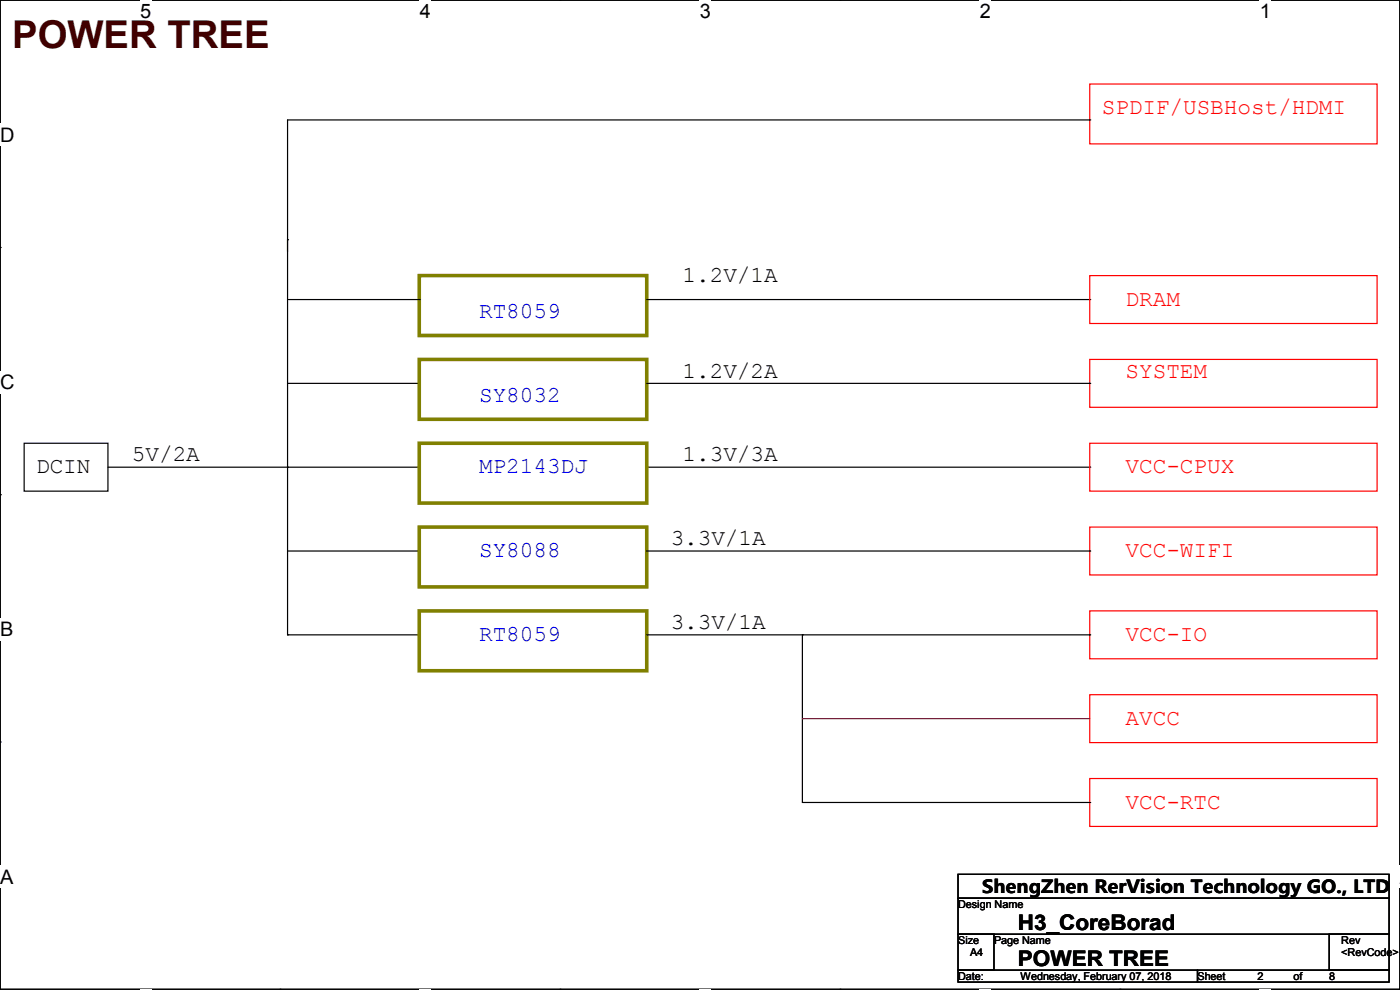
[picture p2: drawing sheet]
<svg xmlns="http://www.w3.org/2000/svg" width="297mm" height="210mm" viewBox="0 0 297 210" stroke-linecap="round" stroke-linejoin="round" font-family="sans-serif">
<defs><g id="words">
<text font-size="8.1" fill="#400000" x="2.6" y="10.1">POWER TREE</text>
<g font-size="4.8" fill="#f00">
<text x="233.7" y="24.2">SPDIF/USBHost/HDMI</text>
<text x="238.8" y="64.9">DRAM</text>
<text x="238.8" y="80.1">SYSTEM</text>
<text x="238.8" y="100.4">VCC-CPUX</text>
<text x="238.8" y="118.2">VCC-WIFI</text>
<text x="238.8" y="136">VCC-IO</text>
<text x="238.8" y="153.8">AVCC</text>
<text x="238.8" y="171.5">VCC-RTC</text>
</g>
<g font-size="4.8">
<text x="144.8" y="59.8">1.2V/1A</text>
<text x="144.8" y="80.1">1.2V/2A</text>
<text x="7.7" y="100.4">DCIN</text>
<text x="28" y="97.9">5V/2A</text>
<text x="144.8" y="97.9">1.3V/3A</text>
<text x="142.3" y="115.7">3.3V/1A</text>
<text x="142.3" y="133.4">3.3V/1A</text>
</g>
<g font-size="4.8" fill="#00f">
<text x="101.6" y="67.4">RT8059</text>
<text x="101.6" y="85.2">SY8032</text>
<text x="101.6" y="100.4">MP2143DJ</text>
<text x="101.6" y="118.2">SY8088</text>
<text x="101.6" y="136">RT8059</text>
</g>
<g font-size="4.6">
<text x="215.9" y="197.3">H3_CoreBorad</text>
<text x="215.9" y="204.9">POWER TREE</text>
</g>
<g font-size="4.2">
<text x="29.7" y="3.9">5</text>
<text x="89.1" y="3.9">4</text>
<text x="148.5" y="3.9">3</text>
<text x="207.9" y="3.9">2</text>
<text x="267.2" y="3.9">1</text>
<text x="0" y="30.1">D</text>
<text x="0" y="82.5">C</text>
<text x="0" y="135">B</text>
<text x="0" y="187.4">A</text>
<text x="297" y="187.4">A</text>
</g>
<text font-size="3.8" x="208.3" y="189.5">ShengZhen RerVision Technology GO., LTD</text>
<g font-size="2.3">
<text x="203.3" y="192.6">Design Name</text>
<text x="203.3" y="200.2">Size</text>
<text x="205.8" y="202.8">A4</text>
<text x="210.9" y="200.2">Page Name</text>
<text x="284.5" y="200.2">Rev</text>
<text x="284.5" y="202.8">&lt;RevCode&gt;</text>
<text x="203.3" y="207.9">Date:</text>
<text x="216.5" y="207.9">Wednesday, February 07, 2018</text>
<text x="254.1" y="207.9">Sheet</text>
<text x="266.8" y="207.9">2</text>
<text x="274.4" y="207.9">of</text>
<text x="282" y="207.9">8</text>
</g>
</g></defs>
<path d="M0 0h297v209.8h-297z" fill="none" stroke="#000" stroke-width=".25"/>
<g fill="#fff">
<path d="M29.7 0h2.4v4.8h-2.4z"/>
<path d="M29.7 209.8h2.4v.2h-2.4z"/>
</g>
<path d="M59.4 0h.1M59.4 209.8h.1" fill="none" stroke="#000" stroke-width=".25"/>
<g fill="#fff">
<path d="M89.1 0h2.3v4.8h-2.3z"/>
<path d="M89.1 209.8h2.3v.2h-2.3z"/>
</g>
<path d="M118.8 0h.1M118.8 209.8h.1" fill="none" stroke="#000" stroke-width=".25"/>
<g fill="#fff">
<path d="M148.5 0h2.3v4.8h-2.3z"/>
<path d="M148.5 209.8h2.3v.2h-2.3z"/>
</g>
<path d="M178.2 0h.1M178.2 209.8h.1" fill="none" stroke="#000" stroke-width=".25"/>
<g fill="#fff">
<path d="M207.9 0h2.3v4.8h-2.3z"/>
<path d="M207.9 209.8h2.3v.2h-2.3z"/>
</g>
<path d="M237.6 0h.1M237.6 209.8h.1" fill="none" stroke="#000" stroke-width=".25"/>
<g fill="#fff">
<path d="M267.3 0h2.3v4.8h-2.3z"/>
<path d="M267.3 209.8h2.3v.2h-2.3z"/>
<path d="M0 26.2h3.1v4.8h-3.1z"/>
<path d="M0 78.7h3.1v4.7h-3.1z"/>
</g>
<path d="M0 52.5h.1M297 52.5h.1" fill="none" stroke="#000" stroke-width=".25"/>
<path d="M0 131.1h2.9v4.8h-2.9z" fill="#fff"/>
<path d="M0 104.9h.1M297 104.9h.1" fill="none" stroke="#000" stroke-width=".25"/>
<g fill="#fff">
<path d="M0 183.6h2.9v4.7h-2.9z"/>
<path d="M296.9 183.6h.1v4.7h-.1z"/>
</g>
<g fill="none" stroke="#000" stroke-width=".25">
<path d="M231.2 25.4h.1M231.2 25.4h-170.2v109.3M61 50.8h.1M61 63.5h27.9M88.9 63.5h.1M137.2 63.5h94M231.2 63.5h.1M5.1 94h17.8v10.2h-17.8zM22.9 99.1h66M61 99.1h.1M61 81.3h27.9M88.9 99.1h.1"/>
<path d="M88.9 81.3h.1M137.2 99.1h94M137.2 81.3h94M231.2 99.1h.1M231.2 81.3h.1M61 116.9h27.9M88.9 116.9h.1M137.2 116.9h94M231.2 116.9h.1M61 134.7h.1M61 134.7h27.9M88.9 134.7h.1"/>
<path d="M137.2 134.7h94M170.2 134.7h.1M170.2 134.7v35.5h61M231.2 134.7h.1M0 157.4h.1M297 157.4h.1M231.2 170.2h.1M203.2 185.5h91.5v5h-91.5zM203.2 190.5h91.5v7.7h-91.5zM203.2 198.2h7.7v7.6h-7.7zM282 198.2h12.7v7.6h-12.7zM203.2 205.8h50.8v2.5h-50.8z"/>
<path d="M254 205.8h40.7v2.5h-40.7z"/>
</g>
<path d="M231.2 17.8h60.9v12.7h-60.9zM231.2 58.5h60.9v10.1h-60.9zM231.2 76.2h60.9v10.2h-60.9zM231.2 94h60.9v10.2h-60.9zM231.2 111.8h60.9v10.2h-60.9zM231.2 129.6h60.9v10.1h-60.9zM231.2 147.4h60.9v10.1h-60.9zM231.2 165.1h60.9v10.2h-60.9z" fill="none" stroke="#f00" stroke-width=".25"/>
<path d="M88.9 58.5h48.3v12.7h-48.3zM88.9 76.2h48.3v12.7h-48.3zM88.9 94h48.3v12.7h-48.3zM88.9 111.8h48.3v12.7h-48.3zM88.9 129.6h48.3v12.7h-48.3z" fill="none" stroke="#808000" stroke-width=".76"/>
<path d="M170.2 152.4h.1M170.2 152.4h61" fill="none" stroke="#800040" stroke-width=".25"/>
<use href="#words"/>
</svg>
